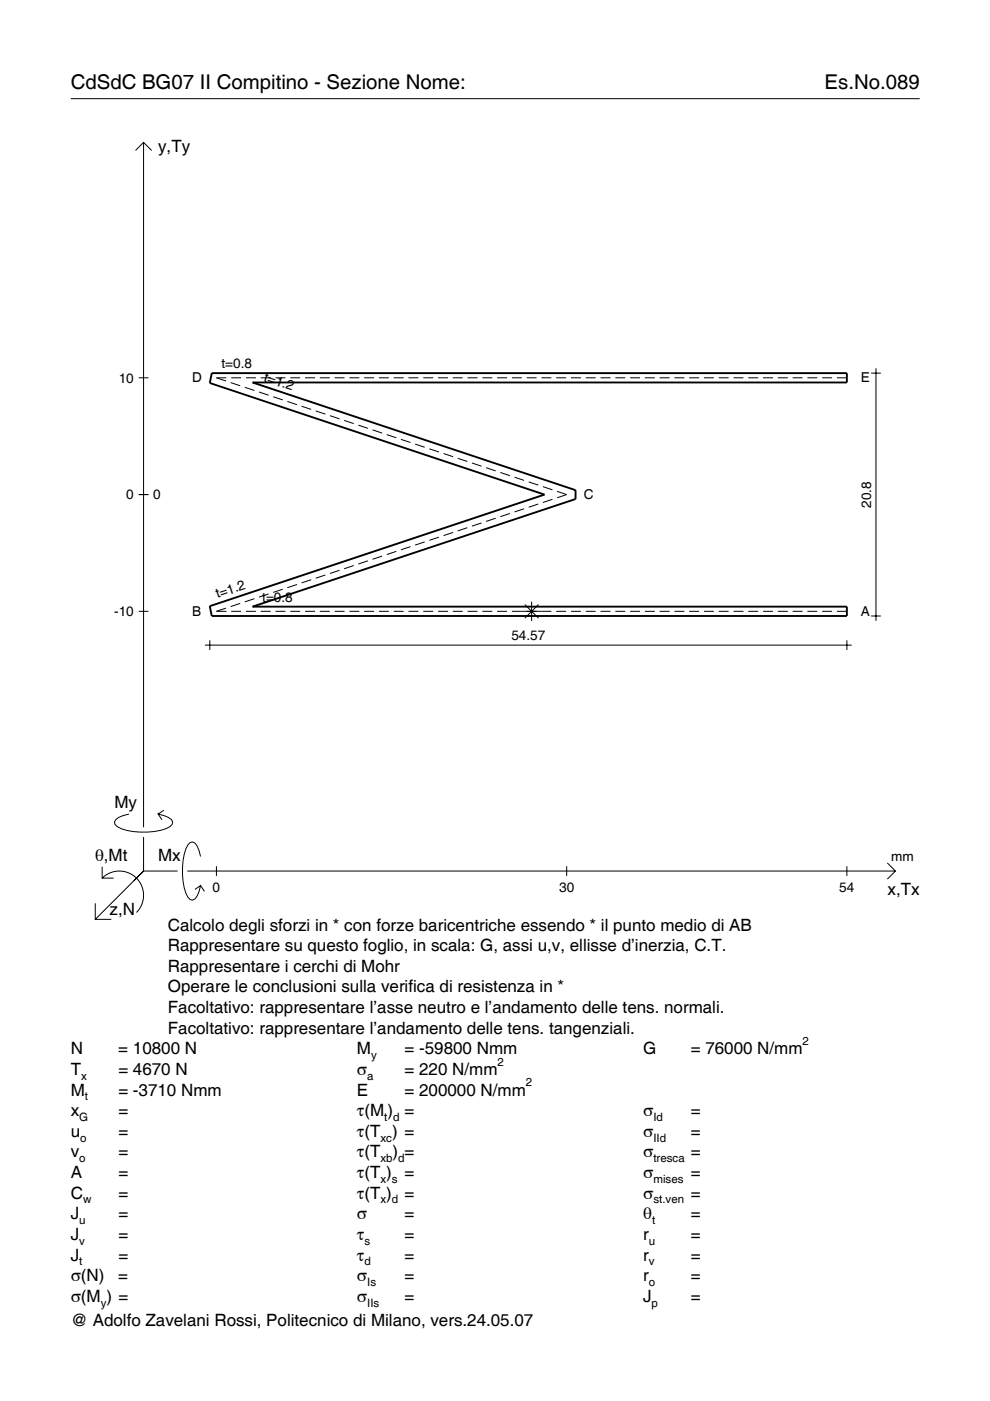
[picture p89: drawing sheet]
<svg xmlns="http://www.w3.org/2000/svg" width="210mm" height="297mm" viewBox="0 0 210 297" stroke-linecap="round" stroke-linejoin="round" font-family="sans-serif">
<defs><g id="words">
<g font-size="4.3">
<text x="15" y="18.9">CdSdC BG07 II Compitino - Sezione Nome:</text>
<text x="174.8" y="18.9">Es.No.089</text>
</g>
<g font-size="3.6">
<text x="33.5" y="32.3">y,Ty</text>
<text x="24.3" y="171.3">My</text>
<text x="20.1" y="182.6">θ,Mt</text>
<text x="33.5" y="182.6">Mx</text>
<text x="188.2" y="189.8">x,Tx</text>
<text x="23.2" y="193.9">z,N</text>
<text x="35.6" y="197.3">Calcolo degli sforzi in * con forze baricentriche essendo * il punto medio di AB</text>
<text x="35.6" y="201.7">Rappresentare su questo foglio, in scala: G, assi u,v, ellisse d’inerzia, C.T.</text>
<text x="35.6" y="206">Rappresentare i cerchi di Mohr</text>
<text x="35.6" y="210.4">Operare le conclusioni sulla verifica di resistenza in *</text>
<text x="35.6" y="214.8">Facoltativo: rappresentare l’asse neutro e l’andamento delle tens. normali.</text>
<text x="35.6" y="219.2">Facoltativo: rappresentare l’andamento delle tens. tangenziali.</text>
<text x="15" y="223.5">N</text>
<text x="15" y="227.9">T</text>
<text x="25.1" y="223.5">= 10800 N</text>
<text x="25.1" y="227.9">= 4670 N</text>
<text x="75.7" y="227.9">σ</text>
<text x="75.7" y="223.5">M</text>
<text x="85.8" y="223.5">= -59800 Nmm</text>
<text x="85.8" y="227.9">= 220 N/mm</text>
<text x="136.4" y="223.5">G</text>
<text x="146.5" y="223.5">= 76000 N/mm</text>
<text x="15" y="232.3">M</text>
<text x="25.1" y="232.3">= -3710 Nmm</text>
<text x="75.7" y="232.3">E</text>
<text x="85.8" y="232.3">= 200000 N/mm</text>
<text x="15" y="236.7">x</text>
<text x="25.1" y="236.7">=</text>
<text x="75.7" y="236.7">τ(M ) =</text>
<text x="136.4" y="236.7">σ</text>
<text x="146.5" y="236.7">=</text>
<text x="15" y="241">u</text>
<text x="15" y="245.4">v</text>
<text x="25.1" y="241">=</text>
<text x="25.1" y="245.4">=</text>
<text x="75.7" y="241">τ(T ) =</text>
<text x="75.7" y="245.4">τ(T</text>
<text x="83.3" y="245.4">) =</text>
<text x="136.4" y="241">σ</text>
<text x="136.4" y="245.4">σ</text>
<text x="146.5" y="241">=</text>
<text x="146.5" y="245.4">=</text>
<text x="15" y="249.8">A</text>
<text x="25.1" y="249.8">=</text>
<text x="75.7" y="249.8">τ(T )</text>
<text x="85.8" y="249.8">=</text>
<text x="136.4" y="249.8">σ</text>
<text x="146.5" y="249.8">=</text>
<text x="15" y="254.2">C</text>
<text x="25.1" y="254.2">=</text>
<text x="75.7" y="254.2">τ(T )</text>
<text x="85.8" y="254.2">=</text>
<text x="136.4" y="254.2">σ</text>
<text x="146.5" y="254.2">=</text>
<text x="15" y="258.5">J</text>
<text x="15" y="262.9">J</text>
<text x="25.1" y="258.5">=</text>
<text x="25.1" y="262.9">=</text>
<text x="75.7" y="258.5">σ</text>
<text x="75.7" y="262.9">τ</text>
<text x="85.8" y="258.5">=</text>
<text x="85.8" y="262.9">=</text>
<text x="136.4" y="258.5">θ</text>
<text x="136.4" y="262.9">r</text>
<text x="146.5" y="258.5">=</text>
<text x="146.5" y="262.9">=</text>
<text x="15" y="267.3">J</text>
<text x="25.1" y="267.3">=</text>
<text x="75.7" y="267.3">τ</text>
<text x="85.8" y="267.3">=</text>
<text x="136.4" y="267.3">r</text>
<text x="146.5" y="267.3">=</text>
<text x="15" y="271.7">σ(N)</text>
<text x="25.1" y="271.7">=</text>
<text x="75.7" y="271.7">σ</text>
<text x="85.8" y="271.7">=</text>
<text x="136.4" y="271.7">r</text>
<text x="146.5" y="271.7">=</text>
<text x="15" y="276">σ(M ) =</text>
<text x="15" y="281.2">@ Adolfo Zavelani Rossi, Politecnico di Milano, vers.24.05.07</text>
<text x="75.7" y="276">σ</text>
<text x="85.8" y="276">=</text>
<text x="136.4" y="276">J</text>
<text x="146.5" y="276">=</text>
</g>
<g font-size="2.9">
<text x="25.2" y="81.1">10</text>
<text x="40.7" y="81">D</text>
<text x="47" y="78.1">t=0.8</text>
<text x="55.8" y="80.8" transform="rotate(18 55.8 80.8)">t=1.2</text>
<text x="182.5" y="81">E</text>
<text x="26.8" y="105.9">0</text>
<text x="32.5" y="105.9">0</text>
<text x="123.8" y="105.8">C</text>
<text x="184.7" y="107.7" transform="rotate(-90 184.7 107.7)">20.8</text>
<text x="24.2" y="130.6">-10</text>
<text x="40.7" y="130.5">B</text>
<text x="46.1" y="126.9" transform="rotate(-18 46.1 126.9)">t=1.2</text>
<text x="55.6" y="127.6">t=0.8</text>
<text x="182.5" y="130.5">A</text>
<text x="108.4" y="135.8">54.57</text>
<text x="189" y="182.6">mm</text>
<text x="45.1" y="189.1">0</text>
<text x="118.5" y="189.1">30</text>
<text x="178" y="189.1">54</text>
</g>
<g font-size="2.4">
<text x="170.2" y="221.5">2</text>
<text x="78.7" y="224.5">y</text>
<text x="105.5" y="225.9">2</text>
<text x="17.2" y="228.9">x</text>
<text x="18" y="233.3">t</text>
<text x="77.9" y="228.9">a</text>
<text x="111.5" y="230.3">2</text>
<text x="16.8" y="237.7">G</text>
<text x="81.5" y="237.7">t d</text>
<text x="138.5" y="237.7">Id</text>
<text x="17" y="242">o</text>
<text x="80.7" y="242">xc</text>
<text x="138.5" y="242">IId</text>
<text x="16.8" y="246.4">o</text>
<text x="80.7" y="246.4">xb d</text>
<text x="80.7" y="250.8">x s</text>
<text x="138.5" y="246.4">tresca</text>
<text x="138.5" y="250.8">mises</text>
<text x="17.6" y="255.2">w</text>
<text x="80.7" y="255.2">x d</text>
<text x="138.5" y="255.2">st.ven</text>
<text x="16.8" y="259.5">u</text>
<text x="16.8" y="263.9">v</text>
<text x="77.3" y="263.9">s</text>
<text x="137.6" y="263.9">u</text>
<text x="138.2" y="259.5">t</text>
<text x="16.8" y="268.3">t</text>
<text x="77.3" y="268.3">d</text>
<text x="137.6" y="268.3">v</text>
<text x="77.9" y="272.7">Is</text>
<text x="137.6" y="272.7">o</text>
<text x="21.4" y="277">y</text>
<text x="77.9" y="277">IIs</text>
<text x="138.2" y="277">p</text>
</g>
</g></defs>
<g fill="none" stroke="#000" stroke-width=".21">
<path d="M15 20.9h180M28.7 31.9l1.7-1.7 1.8 1.7M30.4 30.2v145.2M184.7 79.1h2.1M185.7 78.1v53.5M29.4 80.1h2.1M48 80.1h-2.1l2 .7M48.9 81.1l2 .7M49 80.1h2.1M51.9 82.1l2 .7M52.1 80.1h2.2M54.9 83.1l2 .7"/>
<path d="M55.3 80.1h2.1M57.9 84.1l2.1 .7M58.4 80.1h2.1M60.9 85.1l2.1 .7M61.5 80.1h2.1M63.9 86.1l2.1 .7M64.7 80.1h2.1M66.9 87.1l2.1 .7M67.8 80.1h2.1M70 88.1l2 .7M70.9 80.1h2.1M73 89.1l2 .7"/>
<path d="M74.1 80.1h2.1M76 90.1l2 .7M77.2 80.1h2.1M79 91.1l2 .7M80.3 80.1h2.1M82 92.1l2 .7M83.5 80.1h2.1M85 93.2l2 .6M86.6 80.1h2.1M88 94.2l2 .6M89.7 80.1h2.1M91 95.2l2.1 .6"/>
<path d="M92.9 80.1h2.1M94 96.2l2.1 .6M96 80.1h2.1M97 97.2l2.1 .6M99.1 80.1h2.1M100.1 98.2l2 .6M102.3 80.1h2.1M103.1 99.2l2 .6M105.4 80.1h2.1M108.5 80.1h2.1M111.7 80.1h2.1M114.8 80.1h2.1"/>
<path d="M117.9 80.1h2.1M121.1 80.1h2.1M124.2 80.1h2.1M127.3 80.1h2.1M130.5 80.1h2.1M133.6 80.1h2.1M136.7 80.1h2.1M139.9 80.1h2.1M143 80.1h2.1M146.1 80.1h2.1M149.3 80.1h2.1M152.4 80.1h2.1"/>
<path d="M155.5 80.1h2.1M158.7 80.1h2.1M161.8 80.1h2.1M164.9 80.1h2.1M168.1 80.1h2.1M171.2 80.1h2.1M174.3 80.1h2.1M177.4 80.1h2.2M29.4 104.9h2.1M75 119.9l-2 .7M78 118.9l-2 .7M81 117.9l-2 .7"/>
<path d="M84 116.9l-2 .7M87 115.9l-2 .7M90 114.9l-2 .7M93.1 113.9l-2.1 .7M96.1 112.9l-2.1 .7M99.1 111.9l-2.1 .7M102.1 110.9l-2 .7M105.1 109.9l-2 .7M106.1 100.2l2 .7M108.1 108.9l-2 .7M109.1 101.2l2 .7M111.1 107.9l-2 .6"/>
<path d="M112.1 102.2l2 .7M114.1 106.9l-2 .6M115.1 103.2l2 .7M117.1 105.9l-2 .6M118.1 104.2l2 .7-2 .6M29.4 129.6h2.1M43.4 136.8h137.2M44.5 135.8v2M47.9 128.9l-2 .7h2.1M49 129.6h2.1M50.9 127.9l-2 .7M52.1 129.6h2.2"/>
<path d="M53.9 126.9l-2 .7M55.3 129.6h2.1M56.9 125.9l-2 .7M58.4 129.6h2.1M60 124.9l-2.1 .7M61.5 129.6h2.1M63 123.9l-2.1 .7M64.7 129.6h2.1M66 122.9l-2.1 .7M67.8 129.6h2.1M69 121.9l-2.1 .7M70.9 129.6h2.1"/>
<path d="M72 120.9l-2 .7M74.1 129.6h2.1M77.2 129.6h2.1M80.3 129.6h2.1M83.5 129.6h2.1M86.6 129.6h2.1M89.7 129.6h2.1M92.9 129.6h2.1M96 129.6h2.1M99.1 129.6h2.1M102.3 129.6h2.1M105.4 129.6h2.1"/>
<path d="M108.5 129.6h8.4M111.3 128.2l2.9 2.9M112.7 127.6v4.1M114.2 128.2l-2.9 2.9M117.9 129.6h2.1M121.1 129.6h2.1M124.2 129.6h2.1M127.3 129.6h2.1M130.5 129.6h2.1M133.6 129.6h2.1M136.7 129.6h2.1M139.9 129.6h2.1"/>
<path d="M143 129.6h2.1M146.1 129.6h2.1M149.3 129.6h2.1M152.4 129.6h2.1M155.5 129.6h2.1M158.7 129.6h2.1M161.8 129.6h2.1M164.9 129.6h2.1M168.1 129.6h2.1M171.2 129.6h2.1M174.3 129.6h2.1M177.4 129.6h2.2"/>
<path d="M179.6 135.8v2M184.7 130.6h2.1M27.3 172.6a3.6 3.6 0 0 0-3 1.7l.1 .5a5.7 5.7 0 0 0 3.8 1.5 13.3 13.3 0 0 0 7.8-1l.5-.5 .1-.5a3.6 3.6 0 0 0-3.1-1.7l.8 1.2M30.4 177.5v7.2M34.7 171.8l-1.2 .8M20.2 191.5v3.4h3.4M21.7 186.2a5.1 5.1 0 0 1 7.2 0 5.1 5.1 0 0 1 0 7.3M21.7 183.8v2.4h2.4M30.4 184.7l-10.2 10.2M30.4 184.7l-2 2M30.4 184.7h7.2M39.7 184.7h150.1"/>
<path d="M42.5 181.6a3.6 3.6 0 0 0-1.7-3.1l-.5 .1a5.7 5.7 0 0 0-1.5 3.8 13.3 13.3 0 0 0 1 7.8l.5 .5 .5 .2a3.6 3.6 0 0 0 1.7-3.1l-1.2 .8M42.5 187.8l.8 1.2M45.9 183.7v2M120.1 183.7v2M179.6 183.7v2M188.1 183l1.7 1.7-1.7 1.7"/>
</g>
<path d="M44.9 79.1h134.7v2h-126.1l68.5 22.8v1.9l-68.5 22.8h126.1v2h-134.7l-.4-2.1 70.9-23.6-70.9-23.7z" fill="none" stroke="#000" stroke-width=".4"/>
<use href="#words"/>
</svg>
